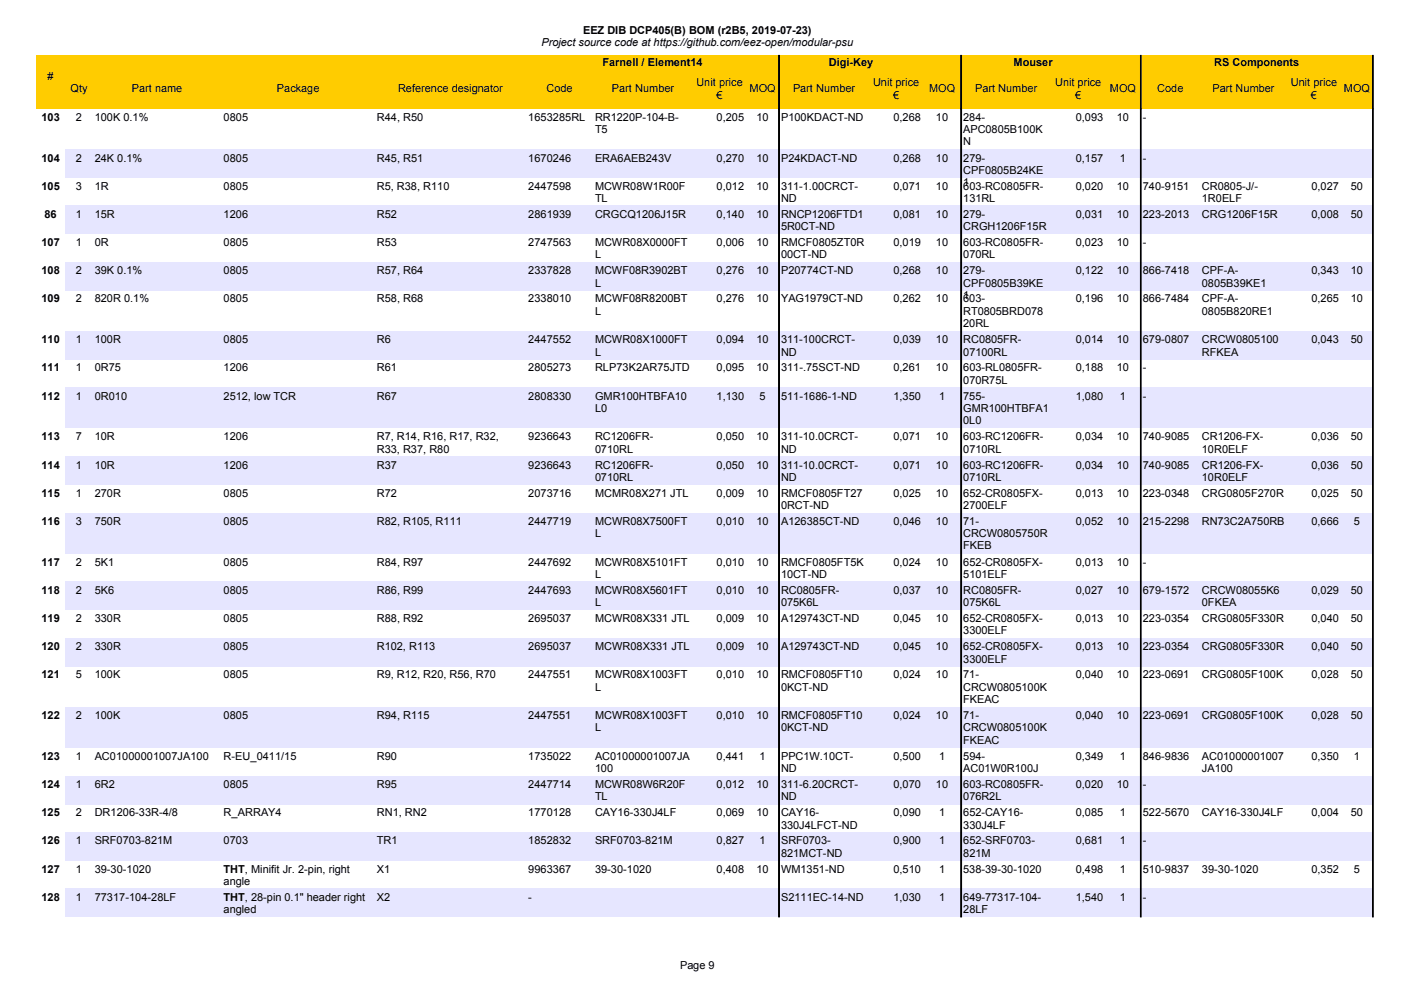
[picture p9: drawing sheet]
<svg xmlns="http://www.w3.org/2000/svg" width="297mm" height="210mm" viewBox="0 0 297 210" stroke-linecap="round" stroke-linejoin="round" font-family="sans-serif">
<defs><g id="words">
<g font-size="2.3">
<text x="114.8" y="9.8">Project source code at https://github.com/eez-open/modular-psu</text>
<text x="123.6" y="7.2">EEZ DIB DCP405(B) BOM (r2B5, 2019-07-23)</text>
<text x="10.1" y="17">#</text>
<text x="127.7" y="13.9">Farnell / Element14</text>
<text x="175.7" y="13.9">Digi-Key</text>
<text x="214.9" y="13.9">Mouser</text>
<text x="257.4" y="13.9">RS Components</text>
<text x="14.9" y="19.6">Qty</text>
<text x="27.9" y="19.6">Part name</text>
<text x="58.7" y="19.6">Package</text>
<text x="84.4" y="19.6">Reference designator</text>
<text x="115.9" y="19.6">Code</text>
<text x="129.8" y="19.6">Part Number</text>
<text x="147.7" y="18.3">Unit price</text>
<text x="151.9" y="20.9">€</text>
<text x="158.9" y="19.5">MOQ</text>
<text x="168.1" y="19.6">Part Number</text>
<text x="185.1" y="18.3">Unit price</text>
<text x="189.4" y="20.9">€</text>
<text x="197" y="19.5">MOQ</text>
<text x="206.7" y="19.6">Part Number</text>
<text x="223.7" y="18.3">Unit price</text>
<text x="228" y="20.9">€</text>
<text x="235.3" y="19.5">MOQ</text>
<text x="245.4" y="19.6">Code</text>
<text x="257.1" y="19.6">Part Number</text>
<text x="273.7" y="18.3">Unit price</text>
<text x="278" y="20.9">€</text>
<text x="284.9" y="19.5">MOQ</text>
<text x="8.8" y="25.6">103</text>
<text x="16.1" y="25.6">2</text>
<text x="20.1" y="25.6">100K 0.1%</text>
<text x="47.4" y="25.6">0805</text>
<text x="79.9" y="25.6">R44, R50</text>
<text x="112" y="25.6">1653285RL</text>
<text x="126.2" y="25.6">RR1220P-104-B-</text>
<text x="126.2" y="28.2">T5</text>
<text x="151.9" y="25.6">0,205</text>
<text x="160.4" y="25.6">10</text>
<text x="165.6" y="25.6">P100KDACT-ND</text>
<text x="189.4" y="25.6">0,268</text>
<text x="198.4" y="25.6">10</text>
<text x="204.2" y="25.6">284-</text>
<text x="204.2" y="28.2">APC0805B100K</text>
<text x="228.1" y="25.6">0,093</text>
<text x="236.8" y="25.6">10</text>
<text x="242.3" y="25.6">-</text>
<text x="8.8" y="34.3">104</text>
<text x="16.1" y="34.3">2</text>
<text x="20.1" y="34.3">24K 0.1%</text>
<text x="47.4" y="34.3">0805</text>
<text x="79.9" y="34.3">R45, R51</text>
<text x="112" y="34.3">1670246</text>
<text x="126.2" y="34.3">ERA6AEB243V</text>
<text x="151.9" y="34.3">0,270</text>
<text x="160.4" y="34.3">10</text>
<text x="165.6" y="34.3">P24KDACT-ND</text>
<text x="189.4" y="34.3">0,268</text>
<text x="198.4" y="34.3">10</text>
<text x="204.2" y="30.8">N</text>
<text x="204.2" y="34.3">279-</text>
<text x="228.1" y="34.3">0,157</text>
<text x="237.5" y="34.3">1</text>
<text x="242.3" y="34.3">-</text>
<text x="8.8" y="40.2">105</text>
<text x="16.1" y="40.2">3</text>
<text x="20.1" y="40.2">1R</text>
<text x="47.4" y="40.2">0805</text>
<text x="79.9" y="40.2">R5, R38, R110</text>
<text x="112" y="40.2">2447598</text>
<text x="126.2" y="40.2">MCWR08W1R00F</text>
<text x="151.9" y="40.2">0,012</text>
<text x="160.4" y="40.2">10</text>
<text x="165.6" y="40.2">311-1.00CRCT-</text>
<text x="189.4" y="40.2">0,071</text>
<text x="198.4" y="40.2">10</text>
<text x="204.2" y="36.9">CPF0805B24KE</text>
<text x="204.2" y="39.5">1</text>
<text x="204.2" y="40.2">603-RC0805FR-</text>
<text x="228.1" y="40.2">0,020</text>
<text x="236.8" y="40.2">10</text>
<text x="242.3" y="40.2">740-9151</text>
<text x="254.8" y="40.2">CR0805-J/-</text>
<text x="278.1" y="40.2">0,027</text>
<text x="286.4" y="40.2">50</text>
<text x="9.4" y="46.2">86</text>
<text x="16.1" y="46.2">1</text>
<text x="20.1" y="46.2">15R</text>
<text x="47.4" y="46.2">1206</text>
<text x="79.9" y="46.2">R52</text>
<text x="112" y="46.2">2861939</text>
<text x="126.2" y="46.2">CRGCQ1206J15R</text>
<text x="126.2" y="42.8">TL</text>
<text x="151.9" y="46.2">0,140</text>
<text x="160.4" y="46.2">10</text>
<text x="165.6" y="42.8">ND</text>
<text x="165.6" y="46.2">RNCP1206FTD1</text>
<text x="189.4" y="46.2">0,081</text>
<text x="198.4" y="46.2">10</text>
<text x="204.2" y="42.8">131RL</text>
<text x="204.2" y="46.2">279-</text>
<text x="228.1" y="46.2">0,031</text>
<text x="236.8" y="46.2">10</text>
<text x="242.3" y="46.2">223-2013</text>
<text x="254.8" y="46.2">CRG1206F15R</text>
<text x="254.8" y="42.8">1R0ELF</text>
<text x="278.1" y="46.2">0,008</text>
<text x="286.4" y="46.2">50</text>
<text x="8.8" y="52.2">107</text>
<text x="16.1" y="52.2">1</text>
<text x="20.1" y="52.2">0R</text>
<text x="47.4" y="52.2">0805</text>
<text x="79.9" y="52.2">R53</text>
<text x="112" y="52.2">2747563</text>
<text x="126.2" y="52.2">MCWR08X0000FT</text>
<text x="151.9" y="52.2">0,006</text>
<text x="160.4" y="52.2">10</text>
<text x="165.6" y="48.8">5R0CT-ND</text>
<text x="165.6" y="52.2">RMCF0805ZT0R</text>
<text x="189.4" y="52.2">0,019</text>
<text x="198.4" y="52.2">10</text>
<text x="204.2" y="48.8">CRGH1206F15R</text>
<text x="204.2" y="52.2">603-RC0805FR-</text>
<text x="228.1" y="52.2">0,023</text>
<text x="236.8" y="52.2">10</text>
<text x="242.3" y="52.2">-</text>
<text x="8.8" y="58.1">108</text>
<text x="16.1" y="58.1">2</text>
<text x="20.1" y="58.1">39K 0.1%</text>
<text x="47.4" y="58.1">0805</text>
<text x="79.9" y="58.1">R57, R64</text>
<text x="112" y="58.1">2337828</text>
<text x="126.2" y="54.8">L</text>
<text x="126.2" y="58.1">MCWF08R3902BT</text>
<text x="151.9" y="58.1">0,276</text>
<text x="160.4" y="58.1">10</text>
<text x="165.6" y="58.1">P20774CT-ND</text>
<text x="165.6" y="54.8">00CT-ND</text>
<text x="189.4" y="58.1">0,268</text>
<text x="198.4" y="58.1">10</text>
<text x="204.2" y="54.8">070RL</text>
<text x="204.2" y="58.1">279-</text>
<text x="228.1" y="58.1">0,122</text>
<text x="236.8" y="58.1">10</text>
<text x="242.3" y="58.1">866-7418</text>
<text x="254.8" y="58.1">CPF-A-</text>
<text x="278.1" y="58.1">0,343</text>
<text x="286.4" y="58.1">10</text>
<text x="8.8" y="64.1">109</text>
<text x="16.1" y="64.1">2</text>
<text x="20.1" y="64.1">820R 0.1%</text>
<text x="47.4" y="64.1">0805</text>
<text x="79.9" y="64.1">R58, R68</text>
<text x="112" y="64.1">2338010</text>
<text x="126.2" y="60.7">L</text>
<text x="126.2" y="64.1">MCWF08R8200BT</text>
<text x="151.9" y="64.1">0,276</text>
<text x="160.4" y="64.1">10</text>
<text x="165.6" y="64.1">YAG1979CT-ND</text>
<text x="189.4" y="64.1">0,262</text>
<text x="198.4" y="64.1">10</text>
<text x="204.2" y="64.1">603-</text>
<text x="204.2" y="60.7">CPF0805B39KE</text>
<text x="204.2" y="63.4">1</text>
<text x="228.1" y="64.1">0,196</text>
<text x="236.8" y="64.1">10</text>
<text x="242.3" y="64.1">866-7484</text>
<text x="254.8" y="60.7">0805B39KE1</text>
<text x="254.8" y="64.1">CPF-A-</text>
<text x="278.1" y="64.1">0,265</text>
<text x="286.4" y="64.1">10</text>
<text x="126.2" y="66.7">L</text>
<text x="204.2" y="66.7">RT0805BRD078</text>
<text x="204.2" y="69.3">20RL</text>
<text x="254.8" y="66.7">0805B820RE1</text>
<text x="8.8" y="72.8">110</text>
<text x="16.1" y="72.8">1</text>
<text x="20.1" y="72.8">100R</text>
<text x="47.4" y="72.8">0805</text>
<text x="79.9" y="72.8">R6</text>
<text x="112" y="72.8">2447552</text>
<text x="126.2" y="72.8">MCWR08X1000FT</text>
<text x="126.2" y="75.4">L</text>
<text x="151.9" y="72.8">0,094</text>
<text x="160.4" y="72.8">10</text>
<text x="165.6" y="72.8">311-100CRCT-</text>
<text x="165.6" y="75.4">ND</text>
<text x="189.4" y="72.8">0,039</text>
<text x="198.4" y="72.8">10</text>
<text x="204.2" y="72.8">RC0805FR-</text>
<text x="204.2" y="75.4">07100RL</text>
<text x="228.1" y="72.8">0,014</text>
<text x="236.8" y="72.8">10</text>
<text x="242.3" y="72.8">679-0807</text>
<text x="254.8" y="72.8">CRCW0805100</text>
<text x="254.8" y="75.4">RFKEA</text>
<text x="278.1" y="72.8">0,043</text>
<text x="286.4" y="72.8">50</text>
<text x="8.8" y="78.7">111</text>
<text x="16.1" y="78.7">1</text>
<text x="20.1" y="78.7">0R75</text>
<text x="47.4" y="78.7">1206</text>
<text x="79.9" y="78.7">R61</text>
<text x="112" y="78.7">2805273</text>
<text x="126.2" y="78.7">RLP73K2AR75JTD</text>
<text x="151.9" y="78.7">0,095</text>
<text x="160.4" y="78.7">10</text>
<text x="165.6" y="78.7">311-.75SCT-ND</text>
<text x="189.4" y="78.7">0,261</text>
<text x="198.4" y="78.7">10</text>
<text x="204.2" y="78.7">603-RL0805FR-</text>
<text x="204.2" y="81.4">070R75L</text>
<text x="228.1" y="78.7">0,188</text>
<text x="236.8" y="78.7">10</text>
<text x="242.3" y="78.7">-</text>
<text x="8.8" y="84.7">112</text>
<text x="16.1" y="84.7">1</text>
<text x="20.1" y="84.7">0R010</text>
<text x="47.4" y="84.7">2512, low TCR</text>
<text x="79.9" y="84.7">R67</text>
<text x="112" y="84.7">2808330</text>
<text x="126.2" y="84.7">GMR100HTBFA10</text>
<text x="126.2" y="87.3">L0</text>
<text x="151.9" y="84.7">1,130</text>
<text x="161" y="84.7">5</text>
<text x="165.6" y="84.7">511-1686-1-ND</text>
<text x="189.4" y="84.7">1,350</text>
<text x="199.1" y="84.7">1</text>
<text x="204.2" y="84.7">755-</text>
<text x="204.2" y="87.3">GMR100HTBFA1</text>
<text x="204.2" y="89.9">0L0</text>
<text x="228.1" y="84.7">1,080</text>
<text x="237.5" y="84.7">1</text>
<text x="242.3" y="84.7">-</text>
<text x="8.8" y="93.3">113</text>
<text x="16.1" y="93.3">7</text>
<text x="20.1" y="93.3">10R</text>
<text x="47.4" y="93.3">1206</text>
<text x="79.9" y="93.3">R7, R14, R16, R17, R32,</text>
<text x="79.9" y="96">R33, R37, R80</text>
<text x="112" y="93.3">9236643</text>
<text x="126.2" y="93.3">RC1206FR-</text>
<text x="126.2" y="96">0710RL</text>
<text x="151.9" y="93.3">0,050</text>
<text x="160.4" y="93.3">10</text>
<text x="165.6" y="93.3">311-10.0CRCT-</text>
<text x="165.6" y="96">ND</text>
<text x="189.4" y="93.3">0,071</text>
<text x="198.4" y="93.3">10</text>
<text x="204.2" y="93.3">603-RC1206FR-</text>
<text x="204.2" y="96">0710RL</text>
<text x="228.1" y="93.3">0,034</text>
<text x="236.8" y="93.3">10</text>
<text x="242.3" y="93.3">740-9085</text>
<text x="254.8" y="93.3">CR1206-FX-</text>
<text x="254.8" y="96">10R0ELF</text>
<text x="278.1" y="93.3">0,036</text>
<text x="286.4" y="93.3">50</text>
<text x="8.8" y="99.3">114</text>
<text x="16.1" y="99.3">1</text>
<text x="20.1" y="99.3">10R</text>
<text x="47.4" y="99.3">1206</text>
<text x="79.9" y="99.3">R37</text>
<text x="112" y="99.3">9236643</text>
<text x="126.2" y="99.3">RC1206FR-</text>
<text x="126.2" y="102">0710RL</text>
<text x="151.9" y="99.3">0,050</text>
<text x="160.4" y="99.3">10</text>
<text x="165.6" y="99.3">311-10.0CRCT-</text>
<text x="165.6" y="102">ND</text>
<text x="189.4" y="99.3">0,071</text>
<text x="198.4" y="99.3">10</text>
<text x="204.2" y="99.3">603-RC1206FR-</text>
<text x="204.2" y="102">0710RL</text>
<text x="228.1" y="99.3">0,034</text>
<text x="236.8" y="99.3">10</text>
<text x="242.3" y="99.3">740-9085</text>
<text x="254.8" y="99.3">CR1206-FX-</text>
<text x="254.8" y="102">10R0ELF</text>
<text x="278.1" y="99.3">0,036</text>
<text x="286.4" y="99.3">50</text>
<text x="8.8" y="105.3">115</text>
<text x="16.1" y="105.3">1</text>
<text x="20.1" y="105.3">270R</text>
<text x="47.4" y="105.3">0805</text>
<text x="79.9" y="105.3">R72</text>
<text x="112" y="105.3">2073716</text>
<text x="126.2" y="105.3">MCMR08X271 JTL</text>
<text x="151.9" y="105.3">0,009</text>
<text x="160.4" y="105.3">10</text>
<text x="165.6" y="105.3">RMCF0805FT27</text>
<text x="165.6" y="107.9">0RCT-ND</text>
<text x="189.4" y="105.3">0,025</text>
<text x="198.4" y="105.3">10</text>
<text x="204.2" y="105.3">652-CR0805FX-</text>
<text x="204.2" y="107.9">2700ELF</text>
<text x="228.1" y="105.3">0,013</text>
<text x="236.8" y="105.3">10</text>
<text x="242.3" y="105.3">223-0348</text>
<text x="254.8" y="105.3">CRG0805F270R</text>
<text x="278.1" y="105.3">0,025</text>
<text x="286.4" y="105.3">50</text>
<text x="8.8" y="111.3">116</text>
<text x="16.1" y="111.3">3</text>
<text x="20.1" y="111.3">750R</text>
<text x="47.4" y="111.3">0805</text>
<text x="79.9" y="111.3">R82, R105, R111</text>
<text x="112" y="111.3">2447719</text>
<text x="126.2" y="111.3">MCWR08X7500FT</text>
<text x="126.2" y="113.9">L</text>
<text x="151.9" y="111.3">0,010</text>
<text x="160.4" y="111.3">10</text>
<text x="165.6" y="111.3">A126385CT-ND</text>
<text x="189.4" y="111.3">0,046</text>
<text x="198.4" y="111.3">10</text>
<text x="204.2" y="111.3">71-</text>
<text x="204.2" y="113.9">CRCW0805750R</text>
<text x="228.1" y="111.3">0,052</text>
<text x="236.8" y="111.3">10</text>
<text x="242.3" y="111.3">215-2298</text>
<text x="254.8" y="111.3">RN73C2A750RB</text>
<text x="278.1" y="111.3">0,666</text>
<text x="287.1" y="111.3">5</text>
<text x="8.8" y="119.9">117</text>
<text x="16.1" y="119.9">2</text>
<text x="20.1" y="119.9">5K1</text>
<text x="47.4" y="119.9">0805</text>
<text x="79.9" y="119.9">R84, R97</text>
<text x="112" y="119.9">2447692</text>
<text x="126.2" y="119.9">MCWR08X5101FT</text>
<text x="151.9" y="119.9">0,010</text>
<text x="160.4" y="119.9">10</text>
<text x="165.6" y="119.9">RMCF0805FT5K</text>
<text x="189.4" y="119.9">0,024</text>
<text x="198.4" y="119.9">10</text>
<text x="204.2" y="116.5">FKEB</text>
<text x="204.2" y="119.9">652-CR0805FX-</text>
<text x="228.1" y="119.9">0,013</text>
<text x="236.8" y="119.9">10</text>
<text x="242.3" y="119.9">-</text>
<text x="8.8" y="125.9">118</text>
<text x="16.1" y="125.9">2</text>
<text x="20.1" y="125.9">5K6</text>
<text x="47.4" y="125.9">0805</text>
<text x="79.9" y="125.9">R86, R99</text>
<text x="112" y="125.9">2447693</text>
<text x="126.2" y="122.6">L</text>
<text x="126.2" y="125.9">MCWR08X5601FT</text>
<text x="151.9" y="125.9">0,010</text>
<text x="160.4" y="125.9">10</text>
<text x="165.6" y="122.6">10CT-ND</text>
<text x="165.6" y="125.9">RC0805FR-</text>
<text x="189.4" y="125.9">0,037</text>
<text x="198.4" y="125.9">10</text>
<text x="204.2" y="122.6">5101ELF</text>
<text x="204.2" y="125.9">RC0805FR-</text>
<text x="228.1" y="125.9">0,027</text>
<text x="236.8" y="125.9">10</text>
<text x="242.3" y="125.9">679-1572</text>
<text x="254.8" y="125.9">CRCW08055K6</text>
<text x="278.1" y="125.9">0,029</text>
<text x="286.4" y="125.9">50</text>
<text x="8.8" y="131.9">119</text>
<text x="16.1" y="131.9">2</text>
<text x="20.1" y="131.9">330R</text>
<text x="47.4" y="131.9">0805</text>
<text x="79.9" y="131.9">R88, R92</text>
<text x="112" y="131.9">2695037</text>
<text x="126.2" y="131.9">MCWR08X331 JTL</text>
<text x="126.2" y="128.5">L</text>
<text x="151.9" y="131.9">0,009</text>
<text x="160.4" y="131.9">10</text>
<text x="165.6" y="131.9">A129743CT-ND</text>
<text x="165.6" y="128.5">075K6L</text>
<text x="189.4" y="131.9">0,045</text>
<text x="198.4" y="131.9">10</text>
<text x="204.2" y="128.5">075K6L</text>
<text x="204.2" y="131.9">652-CR0805FX-</text>
<text x="228.1" y="131.9">0,013</text>
<text x="236.8" y="131.9">10</text>
<text x="242.3" y="131.9">223-0354</text>
<text x="254.8" y="131.9">CRG0805F330R</text>
<text x="254.8" y="128.5">0FKEA</text>
<text x="278.1" y="131.9">0,040</text>
<text x="286.4" y="131.9">50</text>
<text x="8.8" y="137.9">120</text>
<text x="16.1" y="137.9">2</text>
<text x="20.1" y="137.9">330R</text>
<text x="47.4" y="137.9">0805</text>
<text x="79.9" y="137.9">R102, R113</text>
<text x="112" y="137.9">2695037</text>
<text x="126.2" y="137.9">MCWR08X331 JTL</text>
<text x="151.9" y="137.9">0,009</text>
<text x="160.4" y="137.9">10</text>
<text x="165.6" y="137.9">A129743CT-ND</text>
<text x="189.4" y="137.9">0,045</text>
<text x="198.4" y="137.9">10</text>
<text x="204.2" y="134.5">3300ELF</text>
<text x="204.2" y="137.9">652-CR0805FX-</text>
<text x="228.1" y="137.9">0,013</text>
<text x="236.8" y="137.9">10</text>
<text x="242.3" y="137.9">223-0354</text>
<text x="254.8" y="137.9">CRG0805F330R</text>
<text x="278.1" y="137.9">0,040</text>
<text x="286.4" y="137.9">50</text>
<text x="8.8" y="143.8">121</text>
<text x="16.1" y="143.8">5</text>
<text x="20.1" y="143.8">100K</text>
<text x="47.4" y="143.8">0805</text>
<text x="79.9" y="143.8">R9, R12, R20, R56, R70</text>
<text x="112" y="143.8">2447551</text>
<text x="126.2" y="143.8">MCWR08X1003FT</text>
<text x="151.9" y="143.8">0,010</text>
<text x="160.4" y="143.8">10</text>
<text x="165.6" y="143.8">RMCF0805FT10</text>
<text x="189.4" y="143.8">0,024</text>
<text x="198.4" y="143.8">10</text>
<text x="204.2" y="143.8">71-</text>
<text x="204.2" y="140.5">3300ELF</text>
<text x="228.1" y="143.8">0,040</text>
<text x="236.8" y="143.8">10</text>
<text x="242.3" y="143.8">223-0691</text>
<text x="254.8" y="143.8">CRG0805F100K</text>
<text x="278.1" y="143.8">0,028</text>
<text x="286.4" y="143.8">50</text>
<text x="126.2" y="146.4">L</text>
<text x="165.6" y="146.4">0KCT-ND</text>
<text x="204.2" y="146.4">CRCW0805100K</text>
<text x="204.2" y="149">FKEAC</text>
<text x="8.8" y="152.5">122</text>
<text x="16.1" y="152.5">2</text>
<text x="20.1" y="152.5">100K</text>
<text x="47.4" y="152.5">0805</text>
<text x="79.9" y="152.5">R94, R115</text>
<text x="112" y="152.5">2447551</text>
<text x="126.2" y="152.5">MCWR08X1003FT</text>
<text x="126.2" y="155.1">L</text>
<text x="151.9" y="152.5">0,010</text>
<text x="160.4" y="152.5">10</text>
<text x="165.6" y="152.5">RMCF0805FT10</text>
<text x="165.6" y="155.1">0KCT-ND</text>
<text x="189.4" y="152.5">0,024</text>
<text x="198.4" y="152.5">10</text>
<text x="204.2" y="152.5">71-</text>
<text x="204.2" y="155.1">CRCW0805100K</text>
<text x="228.1" y="152.5">0,040</text>
<text x="236.8" y="152.5">10</text>
<text x="242.3" y="152.5">223-0691</text>
<text x="254.8" y="152.5">CRG0805F100K</text>
<text x="278.1" y="152.5">0,028</text>
<text x="286.4" y="152.5">50</text>
<text x="8.8" y="161.1">123</text>
<text x="16.1" y="161.1">1</text>
<text x="20.1" y="161.1">AC01000001007JA100</text>
<text x="47.4" y="161.1">R-EU_0411/15</text>
<text x="79.9" y="161.1">R90</text>
<text x="112" y="161.1">1735022</text>
<text x="126.2" y="161.1">AC01000001007JA</text>
<text x="151.9" y="161.1">0,441</text>
<text x="161" y="161.1">1</text>
<text x="165.6" y="161.1">PPC1W.10CT-</text>
<text x="189.4" y="161.1">0,500</text>
<text x="199.1" y="161.1">1</text>
<text x="204.2" y="157.7">FKEAC</text>
<text x="204.2" y="161.1">594-</text>
<text x="228.1" y="161.1">0,349</text>
<text x="237.5" y="161.1">1</text>
<text x="242.3" y="161.1">846-9836</text>
<text x="254.8" y="161.1">AC01000001007</text>
<text x="278.1" y="161.1">0,350</text>
<text x="287.1" y="161.1">1</text>
<text x="8.8" y="167.1">124</text>
<text x="16.1" y="167.1">1</text>
<text x="20.1" y="167.1">6R2</text>
<text x="47.4" y="167.1">0805</text>
<text x="79.9" y="167.1">R95</text>
<text x="112" y="167.1">2447714</text>
<text x="126.2" y="163.7">100</text>
<text x="126.2" y="167.1">MCWR08W6R20F</text>
<text x="151.9" y="167.1">0,012</text>
<text x="160.4" y="167.1">10</text>
<text x="165.6" y="163.7">ND</text>
<text x="165.6" y="167.1">311-6.20CRCT-</text>
<text x="189.4" y="167.1">0,070</text>
<text x="198.4" y="167.1">10</text>
<text x="204.2" y="163.7">AC01W0R100J</text>
<text x="204.2" y="167.1">603-RC0805FR-</text>
<text x="228.1" y="167.1">0,020</text>
<text x="236.8" y="167.1">10</text>
<text x="242.3" y="167.1">-</text>
<text x="254.8" y="163.7">JA100</text>
<text x="8.8" y="173.1">125</text>
<text x="16.1" y="173.1">2</text>
<text x="20.1" y="173.1">DR1206-33R-4/8</text>
<text x="47.4" y="173.1">R_ARRAY4</text>
<text x="79.9" y="173.1">RN1, RN2</text>
<text x="112" y="173.1">1770128</text>
<text x="126.2" y="173.1">CAY16-330J4LF</text>
<text x="126.2" y="169.7">TL</text>
<text x="151.9" y="173.1">0,069</text>
<text x="160.4" y="173.1">10</text>
<text x="165.6" y="169.7">ND</text>
<text x="165.6" y="173.1">CAY16-</text>
<text x="189.4" y="173.1">0,090</text>
<text x="199.1" y="173.1">1</text>
<text x="204.2" y="169.7">076R2L</text>
<text x="204.2" y="173.1">652-CAY16-</text>
<text x="228.1" y="173.1">0,085</text>
<text x="237.5" y="173.1">1</text>
<text x="242.3" y="173.1">522-5670</text>
<text x="254.8" y="173.1">CAY16-330J4LF</text>
<text x="278.1" y="173.1">0,004</text>
<text x="286.4" y="173.1">50</text>
<text x="8.8" y="179">126</text>
<text x="16.1" y="179">1</text>
<text x="20.1" y="179">SRF0703-821M</text>
<text x="47.4" y="179">0703</text>
<text x="79.9" y="179">TR1</text>
<text x="112" y="179">1852832</text>
<text x="126.2" y="179">SRF0703-821M</text>
<text x="151.9" y="179">0,827</text>
<text x="161" y="179">1</text>
<text x="165.6" y="175.7">330J4LFCT-ND</text>
<text x="165.6" y="179">SRF0703-</text>
<text x="189.4" y="179">0,900</text>
<text x="199.1" y="179">1</text>
<text x="204.2" y="175.7">330J4LF</text>
<text x="204.2" y="179">652-SRF0703-</text>
<text x="228.1" y="179">0,681</text>
<text x="237.5" y="179">1</text>
<text x="242.3" y="179">-</text>
<text x="8.8" y="185">127</text>
<text x="16.1" y="185">1</text>
<text x="20.1" y="185">39-30-1020</text>
<text x="47.4" y="185">THT, Minifit Jr. 2-pin, right</text>
<text x="79.9" y="185">X1</text>
<text x="112" y="185">9963367</text>
<text x="126.2" y="185">39-30-1020</text>
<text x="151.9" y="185">0,408</text>
<text x="160.4" y="185">10</text>
<text x="165.6" y="185">WM1351-ND</text>
<text x="165.6" y="181.6">821MCT-ND</text>
<text x="189.4" y="185">0,510</text>
<text x="199.1" y="185">1</text>
<text x="204.2" y="185">538-39-30-1020</text>
<text x="204.2" y="181.6">821M</text>
<text x="228.1" y="185">0,498</text>
<text x="237.5" y="185">1</text>
<text x="242.3" y="185">510-9837</text>
<text x="254.8" y="185">39-30-1020</text>
<text x="278.1" y="185">0,352</text>
<text x="287.1" y="185">5</text>
<text x="8.8" y="191">128</text>
<text x="16.1" y="191">1</text>
<text x="20.1" y="191">77317-104-28LF</text>
<text x="47.4" y="187.6">angle</text>
<text x="47.4" y="191">THT, 28-pin 0.1&quot; header right</text>
<text x="79.9" y="191">X2</text>
<text x="112" y="191">-</text>
<text x="165.6" y="191">S2111EC-14-ND</text>
<text x="189.4" y="191">1,030</text>
<text x="199.1" y="191">1</text>
<text x="204.2" y="191">649-77317-104-</text>
<text x="228.1" y="191">1,540</text>
<text x="237.5" y="191">1</text>
<text x="242.3" y="191">-</text>
<text x="47.4" y="193.6">angled</text>
<text x="204.2" y="193.6">28LF</text>
<text x="144.2" y="205.4">Page 9</text>
</g>
</g></defs>
<path d="M7.6 11.7h283.4v11.3h-283.4z" fill-rule="evenodd" fill="#fc0"/>
<g fill="#000" stroke="#000" stroke-width=".21">
<path d="M165.1 11.7h.1v11.4h-.1z" fill-rule="evenodd"/>
<path d="M203.7 11.7h.2v11.4h-.2z" fill-rule="evenodd"/>
<path d="M241.8 11.7h.1v11.4h-.1z" fill-rule="evenodd"/>
<path d="M291 11.7h.1v11.4h-.1z" fill-rule="evenodd"/>
</g>
<g fill="#e6e6ff">
<path d="M13.9 31.7h277.1v5.9h-277.1z" fill-rule="evenodd"/>
<path d="M13.9 43.6h277.1v6h-277.1z" fill-rule="evenodd"/>
<path d="M13.9 55.6h277.1v6h-277.1z" fill-rule="evenodd"/>
<path d="M13.9 70.2h277.1v6h-277.1z" fill-rule="evenodd"/>
<path d="M13.9 82.2h277.1v8.6h-277.1z" fill-rule="evenodd"/>
<path d="M13.9 96.8h277.1v5.9h-277.1z" fill-rule="evenodd"/>
<path d="M13.9 108.8h277.1v8.6h-277.1z" fill-rule="evenodd"/>
<path d="M13.9 123.4h277.1v5.9h-277.1z" fill-rule="evenodd"/>
<path d="M13.9 135.3h277.1v6h-277.1z" fill-rule="evenodd"/>
<path d="M13.9 149.9h277.1v8.6h-277.1z" fill-rule="evenodd"/>
<path d="M13.9 164.5h277.1v6h-277.1z" fill-rule="evenodd"/>
<path d="M13.9 176.5h277.1v6h-277.1z" fill-rule="evenodd"/>
<path d="M13.9 188.5h277.1v5.9h-277.1z" fill-rule="evenodd"/>
</g>
<g fill="#000" stroke="#000" stroke-width=".21">
<path d="M165.1 23.1h.1v171.3h-.1z" fill-rule="evenodd"/>
<path d="M203.7 23.1h.2v171.3h-.2z" fill-rule="evenodd"/>
<path d="M241.8 23.1h.1v171.3h-.1z" fill-rule="evenodd"/>
<path d="M291 23.1h.1v171.3h-.1z" fill-rule="evenodd"/>
</g>
<use href="#words"/>
</svg>
